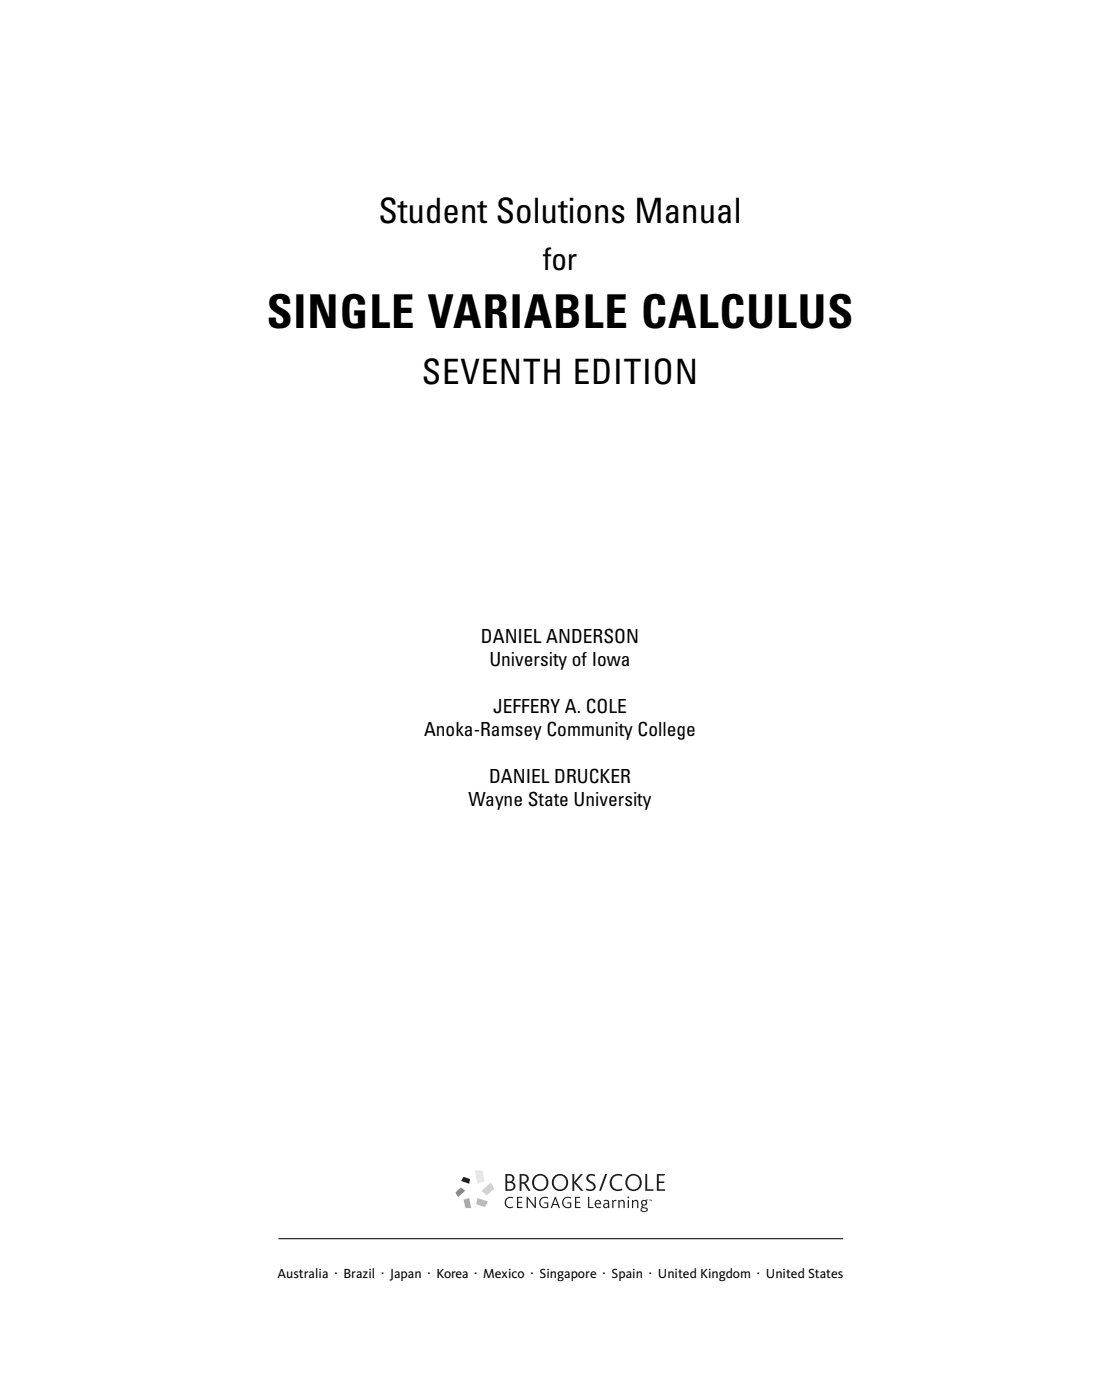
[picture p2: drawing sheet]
<svg xmlns="http://www.w3.org/2000/svg" width="203mm" height="254mm" viewBox="0 0 203 254" stroke-linecap="round" stroke-linejoin="round" font-family="sans-serif">
<defs><g id="words">
<text font-size="8.5" x="48.4" y="59.5">SINGLE VARIABLE CALCULUS</text>
<g font-size="6.3">
<text x="68.7" y="40.5">Student Solutions Manual</text>
<text x="76.6" y="69.8">SEVENTH EDITION</text>
</g>
<text font-size="5.6" x="98.5" y="48.9">for</text>
<g font-size="3.5">
<text x="87.3" y="116.6">DANIEL ANDERSON</text>
<text x="88.8" y="120.8">University of Iowa</text>
<text x="89.5" y="129.3">JEFFERY A. COLE</text>
<text x="76.9" y="133.5">Anoka-Ramsey Community College</text>
<text x="88.7" y="142">DANIEL DRUCKER</text>
<text x="85" y="146.2">Wayne State University</text>
</g>
<g font-size="2.5">
<text x="50.3" y="231.8">Australia</text>
<text x="60.7" y="231.1">.</text>
<text x="62.3" y="231.8">Brazil</text>
<text x="69.1" y="231.1">.</text>
<text x="70.8" y="231.8">Japan</text>
<text x="77.6" y="231.1">.</text>
<text x="79.2" y="231.8">Korea</text>
<text x="86" y="231.1">.</text>
<text x="87.7" y="231.8">Mexico</text>
<text x="96.3" y="231.1">.</text>
<text x="97.9" y="231.8">Singapore</text>
<text x="109.3" y="231.1">.</text>
<text x="111" y="231.8">Spain</text>
<text x="117.7" y="231.1">.</text>
<text x="119.4" y="231.8">United Kingdom</text>
<text x="137.3" y="231.1">.</text>
<text x="139" y="231.8">United States</text>
</g>
</g></defs>
<path d="M84 213.6h.2l1.1 .3-.2 .9-1.4-.5z" fill-rule="evenodd" fill="#231f20"/>
<path d="M82.7 216.2l1-.8 .7 .7-1.3 1.1-.4-.7z" fill-rule="evenodd" fill="#808285"/>
<path d="M84.1 217.7l1-.4 .4 1.9-1-.1z" fill-rule="evenodd" fill="#a8a9ad"/>
<path d="M86.6 217.3l2 .7-.6 1-1.6-.5z" fill-rule="evenodd" fill="#bcbdc0"/>
<path d="M87.4 216.1l1.7-1.5 .5 1.1-1.3 1.2z" fill-rule="evenodd" fill="#d1d2d4"/>
<path d="M86.1 212.3l1.4 .1 .4 1.9-1.3 .5z" fill-rule="evenodd" fill="#e6e7e9"/>
<g fill="#231f20">
<path d="M92 217.3l.8-.2 .3 .1v.3a.83 .83 0 0 0-1.3 .6 .83 .83 0 0 0 1.2 .8l.1 .2a1.04 1.04 0 0 1-1.4-.3 1.04 1.04 0 0 1 .3-1.5z"/>
<path d="M93.8 217.1h1l-.1 .2h-.7v.7h.7v.2h-.7v.8h.8v.2h-1z"/>
<path d="M95.5 217.1h.3l1.2 1.7v-1.7h.2v2.1h-.2l-1.2-1.7v1.7h-.3z"/>
<path d="M98.2 217.3l.7-.2a.4 .4 0 0 1 .5 .4 .86 .86 0 0 0-1.3 .6 .86 .86 0 0 0 1.2 .8v-.6h-.5l-.1-.2h.8v1a1.07 1.07 0 0 1-1.5-.3 1.07 1.07 0 0 1 .2-1.5z"/>
<path d="M102.4 217.3l.6-.2a.4 .4 0 0 1 .6 .4 .86 .86 0 0 0-1.4 .6 .86 .86 0 0 0 1.2 .8v-.6h-.5v-.2h.7v1a1.07 1.07 0 0 1-1.4-.3 1.07 1.07 0 0 1 .2-1.5z"/>
<path d="M104.3 217.1h1l-.1 .2h-.7v.7h.7v.2h-.7v.8h.8v.2h-1z"/>
<path d="M106.7 217.1h.2v1.9h.8v.2h-1z"/>
<path d="M111.1 217.7h.2v.2l.3-.2h.3l-.1 .2-.5 .2v1.1h-.2z"/>
<path d="M112.2 217.7h.2v.2l.2-.1a.5 .5 0 0 1 .7 .1v1.3h-.2v-1.1a.38 .38 0 0 0-.4-.2 .38 .38 0 0 0-.3 .2v1.1h-.2z"/>
<path d="M114.7 217.7h.1l.1 .2 .1-.1a.5 .5 0 0 1 .8 .1v1.3h-.2v-1.1a.38 .38 0 0 0-.4-.2 .38 .38 0 0 0-.3 .2v1.1h-.2z"/>
<path d="M103.8 213h.4v1.4l1.2-1.4h.4l-1.3 1.5 1.3 1.6h-.4l-1.2-1.4v1.4h-.4z"/>
<path d="M106.6 213.2a1.3 1.3 0 0 1 1.3-.1v.3l-.4-.1a.52 .52 0 0 0-.6 .1 .52 .52 0 0 0-.1 .6l.3 .2a1.22 1.22 0 0 1 .9 1.4 1.25 1.25 0 0 1-1.7 .3l.1-.3 .4 .2a.56 .56 0 0 0 .8-.2 .56 .56 0 0 0-.2-.8 1.21 1.21 0 0 1-1-1.3z"/>
<path d="M109.8 213h.4l-1.1 3h-.4z"/>
<path d="M111.2 213.3a1.67 1.67 0 0 1 1.7-.2v.4a1.25 1.25 0 0 0-1.9 1 1.25 1.25 0 0 0 1.8 1.1l.1 .3a1.56 1.56 0 0 1-2.1-.5 1.56 1.56 0 0 1 .4-2.1z"/>
<path d="M117.1 213h.3v2.8h1.2v.3h-1.5z"/>
<path d="M119.2 213h1.4l-.1 .3h-1v1h1v.3h-1v1.2h1.2v.3h-1.5z"/>
<path d="M100.7 217.5l-.3 .9h.7zM100.7 217.1h.1l.8 2.1h-.2l-.2-.6h-.9l-.2 .6h-.2z"/>
<path d="M118 217.6l.1 .3 .2-.3v.3l-.1-.2v.2l-.2-.2v.2zM117.7 217.6h.2l-.1 .3z"/>
<path d="M108.3 217.9l-.2 .4h.7l-.1-.4zM108 217.9a.6 .6 0 0 1 .8-.1 .6 .6 0 0 1 .3 .7h-1a.52 .52 0 0 0 .3 .5 .52 .52 0 0 0 .6-.1v.2a.77 .77 0 0 1-1-.2 .77 .77 0 0 1 0-1z"/>
<path d="M109.7 218.6a.27 .27 0 0 0 .2 .4l.4-.2v-.3zM109.5 217.8l.3-.1a.51 .51 0 0 1 .7 .5l.1 1h-.2l-.1-.2a.49 .49 0 0 1-.6 .2 .49 .49 0 0 1-.3-.6 .49 .49 0 0 1 .6-.3h.3l-.2-.4-.5 .1z"/>
<path d="M113.9 217.7h.2v1.5h-.2zM113.8 217.2a.2 .2 0 0 1 .4 0 .2 .2 0 0 1-.4 0z"/>
<path d="M116.5 218.2a.35 .35 0 0 0 .7 0 .35 .35 0 0 0-.7 0zM116.5 219.3l-.1 .2a.52 .52 0 0 0 .9 0 .7 .7 0 0 0-.8-.2zM116.4 217.9a.61 .61 0 0 1 .7-.2l.4-.1v.2h-.3a.53 .53 0 0 1 .1 .7 .53 .53 0 0 1-.6 .2v.3a.67 .67 0 0 1 .8 .6 .79 .79 0 0 1-1.3-.1l.3-.4-.1-.2 .1-.3a.53 .53 0 0 1-.1-.7z"/>
<path d="M92 214.6v1.2a.82 .82 0 0 0 1.2-.6 .57 .57 0 0 0-.7-.6zM92 213.3v1a.62 .62 0 0 0 .8-.1 .62 .62 0 0 0 0-.8zM91.7 213a1.32 1.32 0 0 1 1.6 .5 .75 .75 0 0 1-.4 .9 .83 .83 0 0 1 .6 1.1 .83 .83 0 0 1-1 .6h-.8z"/>
<path d="M94.6 213.3v1.2a.64 .64 0 0 0 .9-.3 .64 .64 0 0 0-.4-.9zM94.3 213h.6a.85 .85 0 0 1 1 .6 .85 .85 0 0 1-.6 1l.9 1.5h-.4l-.8-1.3h-.4v1.3h-.3z"/>
<path d="M97.3 213.5a1.24 1.24 0 0 0-.3 1.7 1.24 1.24 0 0 0 1.7 .4 1.24 1.24 0 0 0 .3-1.7 1.24 1.24 0 0 0-1.7-.4zM97.1 213.3a1.52 1.52 0 0 1 2.2 .4 1.52 1.52 0 0 1-.6 2.2 1.52 1.52 0 0 1-2.1-.8 1.66 1.66 0 0 1 .5-1.8z"/>
<path d="M100.9 213.5a1.24 1.24 0 0 0-.3 1.7 1.24 1.24 0 0 0 1.7 .4 1.24 1.24 0 0 0 .3-1.7 1.24 1.24 0 0 0-1.7-.4zM100.7 213.3a1.52 1.52 0 0 1 2.2 .4 1.52 1.52 0 0 1-.6 2.2 1.52 1.52 0 0 1-2.1-.8 1.66 1.66 0 0 1 .5-1.8z"/>
<path d="M114.3 213.5a1.24 1.24 0 0 0-.4 1.7 1.24 1.24 0 0 0 1.7 .4 1.24 1.24 0 0 0 .3-1.7 1.24 1.24 0 0 0-1.6-.4zM114.1 213.3a1.52 1.52 0 0 1 2.1 .4 1.52 1.52 0 0 1-.6 2.2 1.52 1.52 0 0 1-2.1-.8 1.66 1.66 0 0 1 .6-1.8z"/>
</g>
<path d="M50.5 224.7h102.5" fill="none" stroke="#000" stroke-width=".18"/>
<use href="#words"/>
</svg>
